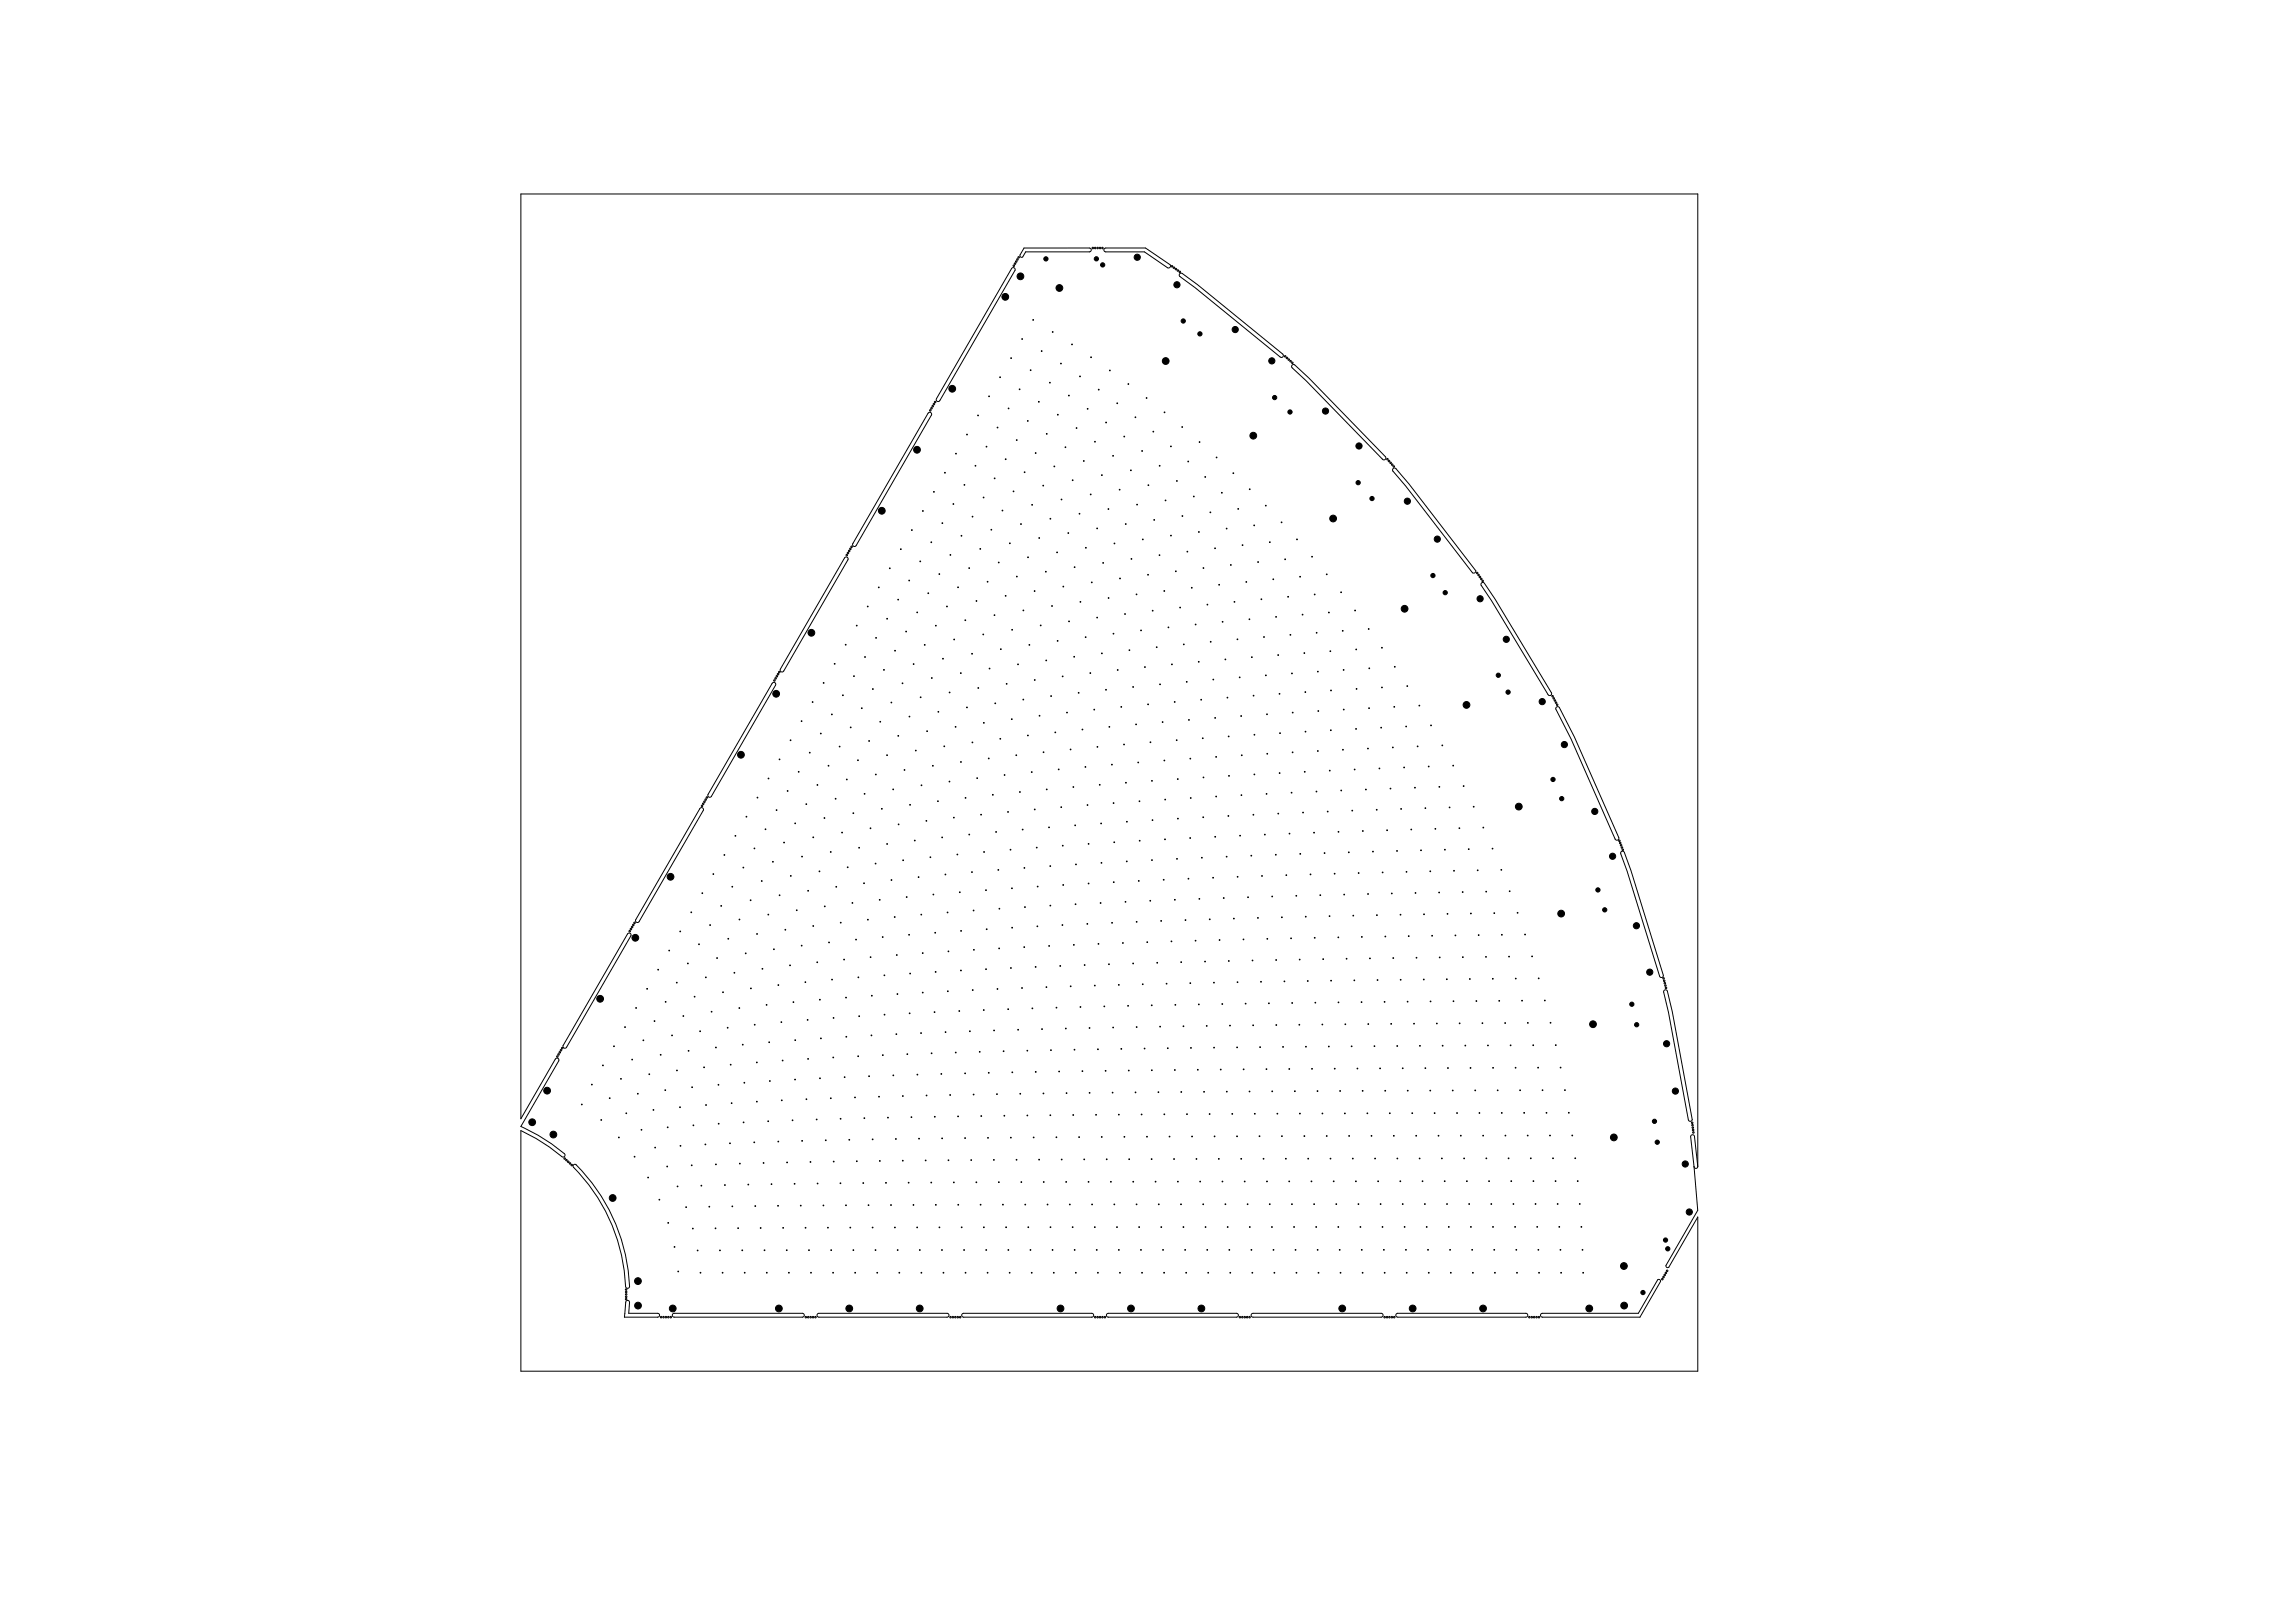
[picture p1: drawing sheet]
<svg xmlns="http://www.w3.org/2000/svg" width="1189mm" height="841mm" viewBox="0 0 1189 841" stroke-linecap="round" stroke-linejoin="round" font-family="sans-serif">
<g fill="none" stroke="#000" stroke-width=".52">
<path d="M524 139h2v1l-39 68h-1l-1-1zM531 129h34l1 1-1 1h-33l-2 2h-1v-1zM572 129h22l12 8 1 1-1 1h-1l-12-8h-20l-1-1zM611 142h2l8 6 44 35v2h-1l-45-36-7-6zM670 189h1l7 7 40 41v1h-1l-40-41-7-6zM481 214h1l1 1-39 68h-2v-1zM722 243h1l7 8 35 45v1h-2l-34-45-7-8zM438 289h1v1l-33 58h-1l-1-1zM768 303v-1h1l6 8 29 49v1h-2l-29-49-5-8M400 354h2v1l-33 58h-2v-1zM807 366l1 1 8 15 23 52-1 1h-1l-23-52-8-16zM363 419h1l1 1-34 58h-1v-1z"/>
<path d="M840 441h1l1 1 3 9 17 54-1 1h-1l-17-54-3-10zM325 484h2v1l-33 58h-2v-1zM877 580l-1 1-1-1-10-55-3-11 1-1 1 1 3 10 10 56M297 604l1-1a93 93 0 0 1 28 64l-1 1-1-1a95 95 0 0 0-27-62zM878 604l2 23-17 29 1 1h1l15-26v80h-610v-125a95 95 0 0 1 21 13h2v-1a94 94 0 0 0-23-14l20-35-1-1-1 1-18 31v-479h610v503M878 604l-2-15 1-1 1 1 2 15M880 604l-1 1-1-1M325 674h1v1v6h15h1v1l-1 1h-17zM349 681h67l1 1-1 1h-67v-1zM424 681h67l1 1-1 1h-67v-1zM499 681h67l1 1-1 1h-67v-1zM574 681h67l1 1-1 1h-67v-1z"/>
<path d="M649 681h67l1 1-1 1h-67v-1zM724 681h67l1 1-1 1h-67v-1zM799 681h50l10-18h1l1 1-11 19h-51v-1z"/>
<circle cx="525" cy="138" r=".4"/>
<circle cx="526" cy="137" r=".4"/>
<circle cx="527" cy="136" r=".4"/>
<circle cx="527" cy="134" r=".4"/>
<circle cx="528" cy="133" r=".4"/>
<circle cx="566" cy="129" r=".4"/>
<circle cx="568" cy="129" r=".4"/>
<circle cx="569" cy="129" r=".4"/>
<circle cx="570" cy="129" r=".4"/>
<circle cx="571" cy="129" r=".4"/>
<circle cx="607" cy="138" r=".4"/>
<circle cx="608" cy="139" r=".4"/>
<circle cx="609" cy="139" r=".4"/>
<circle cx="610" cy="140" r=".4"/>
<circle cx="612" cy="141" r=".4"/>
<circle cx="666" cy="185" r=".4"/>
<circle cx="667" cy="185" r=".4"/>
<circle cx="668" cy="186" r=".4"/>
<circle cx="669" cy="187" r=".4"/>
<circle cx="670" cy="188" r=".4"/>
<circle cx="482" cy="213" r=".4"/>
<circle cx="483" cy="212" r=".4"/>
<circle cx="483" cy="210" r=".4"/>
<circle cx="484" cy="209" r=".4"/>
<circle cx="485" cy="208" r=".4"/>
<circle cx="719" cy="238" r=".4"/>
<circle cx="720" cy="239" r=".4"/>
<circle cx="721" cy="240" r=".4"/>
<circle cx="722" cy="241" r=".4"/>
<circle cx="722" cy="242" r=".4"/>
<circle cx="439" cy="288" r=".4"/>
<circle cx="440" cy="287" r=".4"/>
<circle cx="440" cy="285" r=".4"/>
<circle cx="441" cy="284" r=".4"/>
<circle cx="441" cy="283" r=".4"/>
<circle cx="766" cy="297" r=".4"/>
<circle cx="766" cy="298" r=".4"/>
<circle cx="767" cy="299" r=".4"/>
<circle cx="768" cy="300" r=".4"/>
<circle cx="768" cy="301" r=".4"/>
<circle cx="401" cy="353" r=".4"/>
<circle cx="402" cy="352" r=".4"/>
<circle cx="403" cy="350" r=".4"/>
<circle cx="403" cy="349" r=".4"/>
<circle cx="404" cy="348" r=".4"/>
<circle cx="805" cy="361" r=".4"/>
<circle cx="805" cy="362" r=".4"/>
<circle cx="806" cy="363" r=".4"/>
<circle cx="806" cy="364" r=".4"/>
<circle cx="807" cy="365" r=".4"/>
<circle cx="364" cy="418" r=".4"/>
<circle cx="365" cy="416" r=".4"/>
<circle cx="365" cy="415" r=".4"/>
<circle cx="366" cy="414" r=".4"/>
<circle cx="366" cy="413" r=".4"/>
<circle cx="839" cy="436" r=".4"/>
<circle cx="840" cy="437" r=".4"/>
<circle cx="840" cy="438" r=".4"/>
<circle cx="841" cy="439" r=".4"/>
<circle cx="841" cy="440" r=".4"/>
<circle cx="328" cy="479" r=".4"/>
<circle cx="329" cy="478" r=".4"/>
<circle cx="326" cy="483" r=".4"/>
<circle cx="327" cy="481" r=".4"/>
<circle cx="328" cy="480" r=".4"/>
<circle cx="862" cy="507" r=".4"/>
<circle cx="863" cy="508" r=".4"/>
<circle cx="863" cy="509" r=".4"/>
<circle cx="863" cy="511" r=".4"/>
<circle cx="863" cy="512" r=".4"/>
<circle cx="289" cy="547" r=".4"/>
<circle cx="289" cy="546" r=".4"/>
<circle cx="290" cy="545" r=".4"/>
<circle cx="291" cy="544" r=".4"/>
<circle cx="291" cy="543" r=".4"/>
<circle cx="877" cy="582" r=".4"/>
<circle cx="877" cy="583" r=".4"/>
<circle cx="877" cy="584" r=".4"/>
<circle cx="878" cy="586" r=".4"/>
<circle cx="878" cy="587" r=".4"/>
<circle cx="293" cy="600" r=".4"/>
<circle cx="294" cy="601" r=".4"/>
<circle cx="295" cy="602" r=".4"/>
<circle cx="295" cy="603" r=".4"/>
<circle cx="296" cy="604" r=".4"/>
<circle cx="863" cy="660" r=".4"/>
<circle cx="864" cy="658" r=".4"/>
<circle cx="325" cy="673" r=".4"/>
<circle cx="325" cy="668" r=".4"/>
<circle cx="325" cy="672" r=".4"/>
<circle cx="325" cy="669" r=".4"/>
<circle cx="325" cy="671" r=".4"/>
<circle cx="862" cy="663" r=".4"/>
<circle cx="862" cy="662" r=".4"/>
<circle cx="863" cy="661" r=".4"/>
<circle cx="343" cy="683" r=".4"/>
<circle cx="344" cy="683" r=".4"/>
<circle cx="345" cy="683" r=".4"/>
<circle cx="346" cy="683" r=".4"/>
<circle cx="348" cy="683" r=".4"/>
<circle cx="418" cy="683" r=".4"/>
<circle cx="419" cy="683" r=".4"/>
<circle cx="420" cy="683" r=".4"/>
<circle cx="421" cy="683" r=".4"/>
<circle cx="423" cy="683" r=".4"/>
<circle cx="493" cy="683" r=".4"/>
<circle cx="494" cy="683" r=".4"/>
<circle cx="495" cy="683" r=".4"/>
<circle cx="496" cy="683" r=".4"/>
<circle cx="498" cy="683" r=".4"/>
<circle cx="568" cy="683" r=".4"/>
<circle cx="569" cy="683" r=".4"/>
<circle cx="570" cy="683" r=".4"/>
<circle cx="571" cy="683" r=".4"/>
<circle cx="573" cy="683" r=".4"/>
<circle cx="643" cy="683" r=".4"/>
<circle cx="644" cy="683" r=".4"/>
<circle cx="645" cy="683" r=".4"/>
<circle cx="646" cy="683" r=".4"/>
<circle cx="648" cy="683" r=".4"/>
<circle cx="718" cy="683" r=".4"/>
<circle cx="719" cy="683" r=".4"/>
<circle cx="720" cy="683" r=".4"/>
<circle cx="721" cy="683" r=".4"/>
<circle cx="723" cy="683" r=".4"/>
<circle cx="793" cy="683" r=".4"/>
<circle cx="794" cy="683" r=".4"/>
<circle cx="795" cy="683" r=".4"/>
<circle cx="796" cy="683" r=".4"/>
<circle cx="798" cy="683" r=".4"/>
</g>
<g fill="#000" stroke="#000" stroke-width=".52">
<circle cx="542" cy="134" r="1.1"/>
<circle cx="568" cy="134" r="1.1"/>
<circle cx="572" cy="137" r="1.1"/>
<circle cx="589" cy="133" r="1.6"/>
<circle cx="521" cy="154" r="1.7"/>
<circle cx="529" cy="143" r="1.8"/>
<circle cx="549" cy="149" r="1.7"/>
<circle cx="610" cy="148" r="1.6"/>
<circle cx="530" cy="176" r=".2"/>
<circle cx="535" cy="166" r=".2"/>
<circle cx="546" cy="172" r=".2"/>
<circle cx="556" cy="178" r=".2"/>
<circle cx="613" cy="166" r="1.1"/>
<circle cx="622" cy="173" r="1.1"/>
<circle cx="640" cy="171" r="1.6"/>
<circle cx="518" cy="195" r=".2"/>
<circle cx="524" cy="186" r=".2"/>
<circle cx="534" cy="192" r=".2"/>
<circle cx="540" cy="182" r=".2"/>
<circle cx="544" cy="198" r=".2"/>
<circle cx="550" cy="188" r=".2"/>
<circle cx="560" cy="195" r=".2"/>
<circle cx="566" cy="185" r=".2"/>
<circle cx="575" cy="192" r=".2"/>
<circle cx="585" cy="199" r=".2"/>
<circle cx="604" cy="187" r="1.8"/>
<circle cx="659" cy="187" r="1.6"/>
<circle cx="494" cy="201" r="1.7"/>
<circle cx="507" cy="215" r=".2"/>
<circle cx="513" cy="205" r=".2"/>
<circle cx="523" cy="212" r=".2"/>
<circle cx="528" cy="202" r=".2"/>
<circle cx="533" cy="218" r=".2"/>
<circle cx="538" cy="208" r=".2"/>
<circle cx="548" cy="215" r=".2"/>
<circle cx="554" cy="205" r=".2"/>
<circle cx="564" cy="212" r=".2"/>
<circle cx="569" cy="202" r=".2"/>
<circle cx="573" cy="219" r=".2"/>
<circle cx="579" cy="209" r=".2"/>
<circle cx="588" cy="216" r=".2"/>
<circle cx="594" cy="206" r=".2"/>
<circle cx="604" cy="214" r=".2"/>
<circle cx="661" cy="206" r="1.1"/>
<circle cx="669" cy="213" r="1.1"/>
<circle cx="687" cy="213" r="1.6"/>
<circle cx="475" cy="233" r="1.7"/>
<circle cx="495" cy="235" r=".2"/>
<circle cx="501" cy="225" r=".2"/>
<circle cx="511" cy="231" r=".2"/>
<circle cx="517" cy="222" r=".2"/>
<circle cx="521" cy="238" r=".2"/>
<circle cx="527" cy="228" r=".2"/>
<circle cx="537" cy="235" r=".2"/>
<circle cx="543" cy="225" r=".2"/>
<circle cx="552" cy="232" r=".2"/>
<circle cx="558" cy="222" r=".2"/>
<circle cx="562" cy="239" r=".2"/>
<circle cx="568" cy="229" r=".2"/>
<circle cx="577" cy="236" r=".2"/>
<circle cx="583" cy="226" r=".2"/>
<circle cx="592" cy="234" r=".2"/>
<circle cx="598" cy="224" r=".2"/>
<circle cx="607" cy="231" r=".2"/>
<circle cx="613" cy="221" r=".2"/>
<circle cx="616" cy="239" r=".2"/>
<circle cx="622" cy="229" r=".2"/>
<circle cx="631" cy="237" r=".2"/>
<circle cx="650" cy="226" r="1.7"/>
<circle cx="704" cy="231" r="1.6"/>
<circle cx="484" cy="255" r=".2"/>
<circle cx="490" cy="245" r=".2"/>
<circle cx="500" cy="251" r=".2"/>
<circle cx="506" cy="241" r=".2"/>
<circle cx="510" cy="258" r=".2"/>
<circle cx="516" cy="248" r=".2"/>
<circle cx="525" cy="255" r=".2"/>
<circle cx="531" cy="245" r=".2"/>
<circle cx="541" cy="252" r=".2"/>
<circle cx="546" cy="242" r=".2"/>
<circle cx="550" cy="259" r=".2"/>
<circle cx="556" cy="249" r=".2"/>
<circle cx="565" cy="256" r=".2"/>
<circle cx="571" cy="246" r=".2"/>
<circle cx="580" cy="254" r=".2"/>
<circle cx="586" cy="244" r=".2"/>
<circle cx="595" cy="251" r=".2"/>
<circle cx="601" cy="241" r=".2"/>
<circle cx="604" cy="259" r=".2"/>
<circle cx="610" cy="249" r=".2"/>
<circle cx="619" cy="257" r=".2"/>
<circle cx="625" cy="247" r=".2"/>
<circle cx="633" cy="255" r=".2"/>
<circle cx="639" cy="245" r=".2"/>
<circle cx="648" cy="254" r=".2"/>
<circle cx="704" cy="250" r="1.1"/>
<circle cx="711" cy="258" r="1.1"/>
<circle cx="729" cy="260" r="1.6"/>
<circle cx="457" cy="265" r="1.7"/>
<circle cx="473" cy="275" r=".2"/>
<circle cx="478" cy="265" r=".2"/>
<circle cx="488" cy="271" r=".2"/>
<circle cx="494" cy="261" r=".2"/>
<circle cx="498" cy="278" r=".2"/>
<circle cx="504" cy="268" r=".2"/>
<circle cx="514" cy="274" r=".2"/>
<circle cx="520" cy="265" r=".2"/>
<circle cx="529" cy="272" r=".2"/>
<circle cx="535" cy="262" r=".2"/>
<circle cx="539" cy="279" r=".2"/>
<circle cx="544" cy="269" r=".2"/>
<circle cx="554" cy="276" r=".2"/>
<circle cx="560" cy="266" r=".2"/>
<circle cx="569" cy="274" r=".2"/>
<circle cx="574" cy="264" r=".2"/>
<circle cx="584" cy="272" r=".2"/>
<circle cx="589" cy="261" r=".2"/>
<circle cx="592" cy="280" r=".2"/>
<circle cx="598" cy="269" r=".2"/>
<circle cx="607" cy="278" r=".2"/>
<circle cx="613" cy="267" r=".2"/>
<circle cx="621" cy="276" r=".2"/>
<circle cx="627" cy="265" r=".2"/>
<circle cx="636" cy="274" r=".2"/>
<circle cx="642" cy="264" r=".2"/>
<circle cx="650" cy="272" r=".2"/>
<circle cx="656" cy="262" r=".2"/>
<circle cx="664" cy="271" r=".2"/>
<circle cx="672" cy="279" r=".2"/>
<circle cx="691" cy="269" r="1.8"/>
<circle cx="745" cy="279" r="1.6"/>
<circle cx="461" cy="294" r=".2"/>
<circle cx="467" cy="285" r=".2"/>
<circle cx="477" cy="291" r=".2"/>
<circle cx="483" cy="281" r=".2"/>
<circle cx="487" cy="297" r=".2"/>
<circle cx="493" cy="288" r=".2"/>
<circle cx="502" cy="294" r=".2"/>
<circle cx="508" cy="284" r=".2"/>
<circle cx="518" cy="291" r=".2"/>
<circle cx="523" cy="282" r=".2"/>
<circle cx="527" cy="299" r=".2"/>
<circle cx="533" cy="289" r=".2"/>
<circle cx="542" cy="296" r=".2"/>
<circle cx="548" cy="286" r=".2"/>
<circle cx="557" cy="294" r=".2"/>
<circle cx="563" cy="284" r=".2"/>
<circle cx="572" cy="292" r=".2"/>
<circle cx="578" cy="282" r=".2"/>
<circle cx="581" cy="300" r=".2"/>
<circle cx="586" cy="290" r=".2"/>
<circle cx="595" cy="298" r=".2"/>
<circle cx="601" cy="288" r=".2"/>
<circle cx="609" cy="296" r=".2"/>
<circle cx="615" cy="286" r=".2"/>
<circle cx="624" cy="294" r=".2"/>
<circle cx="630" cy="284" r=".2"/>
<circle cx="638" cy="293" r=".2"/>
<circle cx="644" cy="282" r=".2"/>
<circle cx="652" cy="291" r=".2"/>
<circle cx="658" cy="281" r=".2"/>
<circle cx="666" cy="290" r=".2"/>
<circle cx="674" cy="299" r=".2"/>
<circle cx="680" cy="288" r=".2"/>
<circle cx="688" cy="298" r=".2"/>
<circle cx="743" cy="298" r="1.1"/>
<circle cx="450" cy="314" r=".2"/>
<circle cx="455" cy="304" r=".2"/>
<circle cx="466" cy="311" r=".2"/>
<circle cx="471" cy="301" r=".2"/>
<circle cx="475" cy="317" r=".2"/>
<circle cx="481" cy="307" r=".2"/>
<circle cx="491" cy="314" r=".2"/>
<circle cx="497" cy="304" r=".2"/>
<circle cx="506" cy="311" r=".2"/>
<circle cx="512" cy="301" r=".2"/>
<circle cx="515" cy="319" r=".2"/>
<circle cx="521" cy="309" r=".2"/>
<circle cx="530" cy="316" r=".2"/>
<circle cx="536" cy="306" r=".2"/>
<circle cx="545" cy="314" r=".2"/>
<circle cx="551" cy="304" r=".2"/>
<circle cx="560" cy="312" r=".2"/>
<circle cx="566" cy="302" r=".2"/>
<circle cx="575" cy="310" r=".2"/>
<circle cx="583" cy="318" r=".2"/>
<circle cx="589" cy="308" r=".2"/>
<circle cx="597" cy="316" r=".2"/>
<circle cx="603" cy="306" r=".2"/>
<circle cx="612" cy="315" r=".2"/>
<circle cx="618" cy="305" r=".2"/>
<circle cx="626" cy="313" r=".2"/>
<circle cx="632" cy="303" r=".2"/>
<circle cx="640" cy="312" r=".2"/>
<circle cx="646" cy="302" r=".2"/>
<circle cx="654" cy="311" r=".2"/>
<circle cx="660" cy="300" r=".2"/>
<circle cx="661" cy="320" r=".2"/>
<circle cx="668" cy="309" r=".2"/>
<circle cx="675" cy="318" r=".2"/>
<circle cx="681" cy="308" r=".2"/>
<circle cx="689" cy="317" r=".2"/>
<circle cx="695" cy="307" r=".2"/>
<circle cx="702" cy="316" r=".2"/>
<circle cx="728" cy="315" r="1.7"/>
<circle cx="749" cy="307" r="1.1"/>
<circle cx="767" cy="310" r="1.6"/>
<circle cx="421" cy="328" r="1.8"/>
<circle cx="438" cy="334" r=".2"/>
<circle cx="444" cy="324" r=".2"/>
<circle cx="454" cy="331" r=".2"/>
<circle cx="460" cy="321" r=".2"/>
<circle cx="464" cy="337" r=".2"/>
<circle cx="470" cy="327" r=".2"/>
<circle cx="479" cy="334" r=".2"/>
<circle cx="485" cy="324" r=".2"/>
<circle cx="495" cy="331" r=".2"/>
<circle cx="500" cy="321" r=".2"/>
<circle cx="504" cy="339" r=".2"/>
<circle cx="510" cy="329" r=".2"/>
<circle cx="519" cy="336" r=".2"/>
<circle cx="525" cy="326" r=".2"/>
<circle cx="534" cy="334" r=".2"/>
<circle cx="539" cy="324" r=".2"/>
<circle cx="548" cy="332" r=".2"/>
<circle cx="554" cy="322" r=".2"/>
<circle cx="563" cy="330" r=".2"/>
<circle cx="569" cy="320" r=".2"/>
<circle cx="571" cy="339" r=".2"/>
<circle cx="577" cy="328" r=".2"/>
<circle cx="585" cy="337" r=".2"/>
<circle cx="591" cy="327" r=".2"/>
<circle cx="600" cy="335" r=".2"/>
<circle cx="606" cy="325" r=".2"/>
<circle cx="614" cy="334" r=".2"/>
<circle cx="620" cy="324" r=".2"/>
<circle cx="628" cy="333" r=".2"/>
<circle cx="634" cy="322" r=".2"/>
<circle cx="641" cy="331" r=".2"/>
<circle cx="648" cy="321" r=".2"/>
<circle cx="655" cy="330" r=".2"/>
<circle cx="662" cy="339" r=".2"/>
<circle cx="669" cy="329" r=".2"/>
<circle cx="676" cy="338" r=".2"/>
<circle cx="682" cy="328" r=".2"/>
<circle cx="690" cy="337" r=".2"/>
<circle cx="696" cy="327" r=".2"/>
<circle cx="703" cy="337" r=".2"/>
<circle cx="709" cy="326" r=".2"/>
<circle cx="716" cy="336" r=".2"/>
<circle cx="781" cy="331" r="1.6"/>
<circle cx="402" cy="359" r="1.8"/>
<circle cx="427" cy="354" r=".2"/>
<circle cx="433" cy="344" r=".2"/>
<circle cx="443" cy="350" r=".2"/>
<circle cx="448" cy="340" r=".2"/>
<circle cx="452" cy="357" r=".2"/>
<circle cx="458" cy="347" r=".2"/>
<circle cx="468" cy="354" r=".2"/>
<circle cx="474" cy="344" r=".2"/>
<circle cx="483" cy="351" r=".2"/>
<circle cx="489" cy="341" r=".2"/>
<circle cx="492" cy="359" r=".2"/>
<circle cx="498" cy="349" r=".2"/>
<circle cx="507" cy="356" r=".2"/>
<circle cx="513" cy="346" r=".2"/>
<circle cx="522" cy="354" r=".2"/>
<circle cx="528" cy="344" r=".2"/>
<circle cx="536" cy="352" r=".2"/>
<circle cx="542" cy="342" r=".2"/>
<circle cx="551" cy="350" r=".2"/>
<circle cx="557" cy="340" r=".2"/>
<circle cx="559" cy="359" r=".2"/>
<circle cx="565" cy="349" r=".2"/>
<circle cx="573" cy="357" r=".2"/>
<circle cx="579" cy="347" r=".2"/>
<circle cx="587" cy="356" r=".2"/>
<circle cx="593" cy="346" r=".2"/>
<circle cx="601" cy="355" r=".2"/>
<circle cx="607" cy="344" r=".2"/>
<circle cx="615" cy="353" r=".2"/>
<circle cx="621" cy="343" r=".2"/>
<circle cx="629" cy="352" r=".2"/>
<circle cx="635" cy="342" r=".2"/>
<circle cx="643" cy="351" r=".2"/>
<circle cx="649" cy="341" r=".2"/>
<circle cx="656" cy="350" r=".2"/>
<circle cx="663" cy="360" r=".2"/>
<circle cx="670" cy="349" r=".2"/>
<circle cx="677" cy="359" r=".2"/>
<circle cx="683" cy="348" r=".2"/>
<circle cx="690" cy="358" r=".2"/>
<circle cx="696" cy="347" r=".2"/>
<circle cx="703" cy="357" r=".2"/>
<circle cx="710" cy="346" r=".2"/>
<circle cx="716" cy="356" r=".2"/>
<circle cx="723" cy="346" r=".2"/>
<circle cx="729" cy="356" r=".2"/>
<circle cx="777" cy="350" r="1.1"/>
<circle cx="782" cy="359" r="1.1"/>
<circle cx="415" cy="374" r=".2"/>
<circle cx="421" cy="364" r=".2"/>
<circle cx="431" cy="370" r=".2"/>
<circle cx="437" cy="360" r=".2"/>
<circle cx="441" cy="377" r=".2"/>
<circle cx="447" cy="367" r=".2"/>
<circle cx="456" cy="374" r=".2"/>
<circle cx="462" cy="364" r=".2"/>
<circle cx="471" cy="371" r=".2"/>
<circle cx="477" cy="361" r=".2"/>
<circle cx="481" cy="379" r=".2"/>
<circle cx="486" cy="369" r=".2"/>
<circle cx="495" cy="377" r=".2"/>
<circle cx="501" cy="367" r=".2"/>
<circle cx="510" cy="375" r=".2"/>
<circle cx="516" cy="364" r=".2"/>
<circle cx="524" cy="373" r=".2"/>
<circle cx="530" cy="362" r=".2"/>
<circle cx="539" cy="371" r=".2"/>
<circle cx="545" cy="361" r=".2"/>
<circle cx="547" cy="380" r=".2"/>
<circle cx="553" cy="369" r=".2"/>
<circle cx="561" cy="378" r=".2"/>
<circle cx="567" cy="368" r=".2"/>
<circle cx="575" cy="377" r=".2"/>
<circle cx="581" cy="366" r=".2"/>
<circle cx="589" cy="375" r=".2"/>
<circle cx="595" cy="365" r=".2"/>
<circle cx="603" cy="374" r=".2"/>
<circle cx="609" cy="364" r=".2"/>
<circle cx="616" cy="373" r=".2"/>
<circle cx="623" cy="363" r=".2"/>
<circle cx="630" cy="372" r=".2"/>
<circle cx="636" cy="361" r=".2"/>
<circle cx="643" cy="371" r=".2"/>
<circle cx="650" cy="360" r=".2"/>
<circle cx="657" cy="370" r=".2"/>
<circle cx="663" cy="380" r=".2"/>
<circle cx="670" cy="369" r=".2"/>
<circle cx="677" cy="379" r=".2"/>
<circle cx="683" cy="368" r=".2"/>
<circle cx="690" cy="378" r=".2"/>
<circle cx="696" cy="368" r=".2"/>
<circle cx="703" cy="378" r=".2"/>
<circle cx="710" cy="367" r=".2"/>
<circle cx="716" cy="377" r=".2"/>
<circle cx="723" cy="366" r=".2"/>
<circle cx="729" cy="376" r=".2"/>
<circle cx="736" cy="366" r=".2"/>
<circle cx="742" cy="376" r=".2"/>
<circle cx="760" cy="365" r="1.7"/>
<circle cx="799" cy="364" r="1.6"/>
<circle cx="384" cy="391" r="1.8"/>
<circle cx="404" cy="393" r=".2"/>
<circle cx="410" cy="384" r=".2"/>
<circle cx="414" cy="400" r=".2"/>
<circle cx="420" cy="390" r=".2"/>
<circle cx="425" cy="380" r=".2"/>
<circle cx="429" cy="397" r=".2"/>
<circle cx="435" cy="387" r=".2"/>
<circle cx="445" cy="394" r=".2"/>
<circle cx="450" cy="384" r=".2"/>
<circle cx="460" cy="391" r=".2"/>
<circle cx="466" cy="381" r=".2"/>
<circle cx="469" cy="399" r=".2"/>
<circle cx="475" cy="389" r=".2"/>
<circle cx="484" cy="397" r=".2"/>
<circle cx="489" cy="387" r=".2"/>
<circle cx="498" cy="395" r=".2"/>
<circle cx="504" cy="385" r=".2"/>
<circle cx="512" cy="393" r=".2"/>
<circle cx="518" cy="383" r=".2"/>
<circle cx="527" cy="391" r=".2"/>
<circle cx="533" cy="381" r=".2"/>
<circle cx="541" cy="390" r=".2"/>
<circle cx="549" cy="399" r=".2"/>
<circle cx="555" cy="388" r=".2"/>
<circle cx="563" cy="397" r=".2"/>
<circle cx="569" cy="387" r=".2"/>
<circle cx="576" cy="396" r=".2"/>
<circle cx="583" cy="386" r=".2"/>
<circle cx="590" cy="395" r=".2"/>
<circle cx="596" cy="385" r=".2"/>
<circle cx="603" cy="394" r=".2"/>
<circle cx="610" cy="384" r=".2"/>
<circle cx="617" cy="393" r=".2"/>
<circle cx="623" cy="383" r=".2"/>
<circle cx="630" cy="392" r=".2"/>
<circle cx="637" cy="382" r=".2"/>
<circle cx="644" cy="391" r=".2"/>
<circle cx="650" cy="381" r=".2"/>
<circle cx="657" cy="391" r=".2"/>
<circle cx="670" cy="390" r=".2"/>
<circle cx="676" cy="400" r=".2"/>
<circle cx="683" cy="389" r=".2"/>
<circle cx="689" cy="399" r=".2"/>
<circle cx="696" cy="388" r=".2"/>
<circle cx="702" cy="399" r=".2"/>
<circle cx="709" cy="388" r=".2"/>
<circle cx="715" cy="398" r=".2"/>
<circle cx="722" cy="387" r=".2"/>
<circle cx="728" cy="398" r=".2"/>
<circle cx="735" cy="387" r=".2"/>
<circle cx="741" cy="397" r=".2"/>
<circle cx="748" cy="386" r=".2"/>
<circle cx="753" cy="397" r=".2"/>
<circle cx="811" cy="386" r="1.6"/>
<circle cx="393" cy="413" r=".2"/>
<circle cx="398" cy="403" r=".2"/>
<circle cx="403" cy="420" r=".2"/>
<circle cx="408" cy="410" r=".2"/>
<circle cx="418" cy="417" r=".2"/>
<circle cx="424" cy="407" r=".2"/>
<circle cx="433" cy="414" r=".2"/>
<circle cx="439" cy="404" r=".2"/>
<circle cx="448" cy="411" r=".2"/>
<circle cx="454" cy="401" r=".2"/>
<circle cx="457" cy="419" r=".2"/>
<circle cx="463" cy="409" r=".2"/>
<circle cx="472" cy="417" r=".2"/>
<circle cx="478" cy="407" r=".2"/>
<circle cx="486" cy="415" r=".2"/>
<circle cx="492" cy="405" r=".2"/>
<circle cx="500" cy="413" r=".2"/>
<circle cx="506" cy="403" r=".2"/>
<circle cx="515" cy="412" r=".2"/>
<circle cx="521" cy="402" r=".2"/>
<circle cx="529" cy="410" r=".2"/>
<circle cx="535" cy="400" r=".2"/>
<circle cx="536" cy="419" r=".2"/>
<circle cx="543" cy="409" r=".2"/>
<circle cx="550" cy="418" r=".2"/>
<circle cx="556" cy="408" r=".2"/>
<circle cx="564" cy="417" r=".2"/>
<circle cx="570" cy="407" r=".2"/>
<circle cx="577" cy="416" r=".2"/>
<circle cx="584" cy="406" r=".2"/>
<circle cx="591" cy="415" r=".2"/>
<circle cx="597" cy="405" r=".2"/>
<circle cx="604" cy="414" r=".2"/>
<circle cx="610" cy="404" r=".2"/>
<circle cx="617" cy="414" r=".2"/>
<circle cx="624" cy="403" r=".2"/>
<circle cx="630" cy="413" r=".2"/>
<circle cx="637" cy="402" r=".2"/>
<circle cx="643" cy="412" r=".2"/>
<circle cx="650" cy="401" r=".2"/>
<circle cx="656" cy="411" r=".2"/>
<circle cx="663" cy="401" r=".2"/>
<circle cx="669" cy="411" r=".2"/>
<circle cx="682" cy="410" r=".2"/>
<circle cx="695" cy="410" r=".2"/>
<circle cx="708" cy="409" r=".2"/>
<circle cx="714" cy="420" r=".2"/>
<circle cx="721" cy="409" r=".2"/>
<circle cx="726" cy="419" r=".2"/>
<circle cx="733" cy="408" r=".2"/>
<circle cx="739" cy="419" r=".2"/>
<circle cx="746" cy="408" r=".2"/>
<circle cx="751" cy="418" r=".2"/>
<circle cx="759" cy="407" r=".2"/>
<circle cx="764" cy="418" r=".2"/>
<circle cx="787" cy="418" r="1.7"/>
<circle cx="805" cy="404" r="1.1"/>
<circle cx="809" cy="414" r="1.1"/>
<circle cx="381" cy="433" r=".2"/>
<circle cx="387" cy="423" r=".2"/>
<circle cx="391" cy="440" r=".2"/>
<circle cx="397" cy="430" r=".2"/>
<circle cx="406" cy="437" r=".2"/>
<circle cx="412" cy="427" r=".2"/>
<circle cx="422" cy="434" r=".2"/>
<circle cx="427" cy="424" r=".2"/>
<circle cx="436" cy="431" r=".2"/>
<circle cx="442" cy="421" r=".2"/>
<circle cx="445" cy="439" r=".2"/>
<circle cx="451" cy="429" r=".2"/>
<circle cx="460" cy="437" r=".2"/>
<circle cx="466" cy="427" r=".2"/>
<circle cx="474" cy="436" r=".2"/>
<circle cx="480" cy="425" r=".2"/>
<circle cx="488" cy="434" r=".2"/>
<circle cx="494" cy="424" r=".2"/>
<circle cx="502" cy="432" r=".2"/>
<circle cx="509" cy="422" r=".2"/>
<circle cx="516" cy="431" r=".2"/>
<circle cx="522" cy="421" r=".2"/>
<circle cx="530" cy="430" r=".2"/>
<circle cx="537" cy="439" r=".2"/>
<circle cx="544" cy="429" r=".2"/>
<circle cx="551" cy="438" r=".2"/>
<circle cx="557" cy="428" r=".2"/>
<circle cx="564" cy="437" r=".2"/>
<circle cx="571" cy="427" r=".2"/>
<circle cx="578" cy="436" r=".2"/>
<circle cx="584" cy="426" r=".2"/>
<circle cx="591" cy="436" r=".2"/>
<circle cx="597" cy="425" r=".2"/>
<circle cx="604" cy="435" r=".2"/>
<circle cx="611" cy="424" r=".2"/>
<circle cx="617" cy="434" r=".2"/>
<circle cx="624" cy="423" r=".2"/>
<circle cx="630" cy="434" r=".2"/>
<circle cx="637" cy="423" r=".2"/>
<circle cx="643" cy="433" r=".2"/>
<circle cx="650" cy="422" r=".2"/>
<circle cx="656" cy="432" r=".2"/>
<circle cx="663" cy="422" r=".2"/>
<circle cx="668" cy="432" r=".2"/>
<circle cx="675" cy="421" r=".2"/>
<circle cx="681" cy="431" r=".2"/>
<circle cx="688" cy="421" r=".2"/>
<circle cx="694" cy="431" r=".2"/>
<circle cx="701" cy="420" r=".2"/>
<circle cx="706" cy="431" r=".2"/>
<circle cx="719" cy="430" r=".2"/>
<circle cx="731" cy="430" r=".2"/>
<circle cx="744" cy="429" r=".2"/>
<circle cx="756" cy="429" r=".2"/>
<circle cx="769" cy="429" r=".2"/>
<circle cx="774" cy="440" r=".2"/>
<circle cx="827" cy="420" r="1.6"/>
<circle cx="348" cy="454" r="1.7"/>
<circle cx="370" cy="453" r=".2"/>
<circle cx="375" cy="443" r=".2"/>
<circle cx="380" cy="459" r=".2"/>
<circle cx="385" cy="450" r=".2"/>
<circle cx="395" cy="457" r=".2"/>
<circle cx="401" cy="447" r=".2"/>
<circle cx="410" cy="454" r=".2"/>
<circle cx="416" cy="444" r=".2"/>
<circle cx="425" cy="452" r=".2"/>
<circle cx="431" cy="441" r=".2"/>
<circle cx="433" cy="460" r=".2"/>
<circle cx="439" cy="449" r=".2"/>
<circle cx="448" cy="458" r=".2"/>
<circle cx="454" cy="447" r=".2"/>
<circle cx="462" cy="456" r=".2"/>
<circle cx="468" cy="446" r=".2"/>
<circle cx="476" cy="454" r=".2"/>
<circle cx="482" cy="444" r=".2"/>
<circle cx="490" cy="453" r=".2"/>
<circle cx="496" cy="443" r=".2"/>
<circle cx="504" cy="452" r=".2"/>
<circle cx="510" cy="441" r=".2"/>
<circle cx="517" cy="451" r=".2"/>
<circle cx="524" cy="440" r=".2"/>
<circle cx="531" cy="450" r=".2"/>
<circle cx="538" cy="459" r=".2"/>
<circle cx="544" cy="449" r=".2"/>
<circle cx="551" cy="459" r=".2"/>
<circle cx="558" cy="448" r=".2"/>
<circle cx="564" cy="458" r=".2"/>
<circle cx="571" cy="447" r=".2"/>
<circle cx="577" cy="457" r=".2"/>
<circle cx="584" cy="446" r=".2"/>
<circle cx="590" cy="456" r=".2"/>
<circle cx="597" cy="446" r=".2"/>
<circle cx="603" cy="456" r=".2"/>
<circle cx="610" cy="445" r=".2"/>
<circle cx="616" cy="455" r=".2"/>
<circle cx="623" cy="444" r=".2"/>
<circle cx="629" cy="455" r=".2"/>
<circle cx="636" cy="444" r=".2"/>
<circle cx="641" cy="454" r=".2"/>
<circle cx="649" cy="443" r=".2"/>
<circle cx="654" cy="454" r=".2"/>
<circle cx="661" cy="443" r=".2"/>
<circle cx="667" cy="453" r=".2"/>
<circle cx="674" cy="442" r=".2"/>
<circle cx="679" cy="453" r=".2"/>
<circle cx="687" cy="442" r=".2"/>
<circle cx="692" cy="453" r=".2"/>
<circle cx="699" cy="442" r=".2"/>
<circle cx="704" cy="452" r=".2"/>
<circle cx="712" cy="441" r=".2"/>
<circle cx="717" cy="452" r=".2"/>
<circle cx="724" cy="441" r=".2"/>
<circle cx="729" cy="452" r=".2"/>
<circle cx="737" cy="441" r=".2"/>
<circle cx="741" cy="451" r=".2"/>
<circle cx="749" cy="440" r=".2"/>
<circle cx="754" cy="451" r=".2"/>
<circle cx="761" cy="440" r=".2"/>
<circle cx="766" cy="451" r=".2"/>
<circle cx="778" cy="451" r=".2"/>
<circle cx="836" cy="444" r="1.6"/>
<circle cx="358" cy="473" r=".2"/>
<circle cx="364" cy="463" r=".2"/>
<circle cx="368" cy="479" r=".2"/>
<circle cx="374" cy="469" r=".2"/>
<circle cx="383" cy="476" r=".2"/>
<circle cx="389" cy="466" r=".2"/>
<circle cx="398" cy="474" r=".2"/>
<circle cx="404" cy="464" r=".2"/>
<circle cx="413" cy="472" r=".2"/>
<circle cx="419" cy="462" r=".2"/>
<circle cx="422" cy="480" r=".2"/>
<circle cx="427" cy="470" r=".2"/>
<circle cx="436" cy="478" r=".2"/>
<circle cx="442" cy="468" r=".2"/>
<circle cx="450" cy="477" r=".2"/>
<circle cx="456" cy="466" r=".2"/>
<circle cx="464" cy="475" r=".2"/>
<circle cx="470" cy="465" r=".2"/>
<circle cx="478" cy="474" r=".2"/>
<circle cx="484" cy="464" r=".2"/>
<circle cx="491" cy="473" r=".2"/>
<circle cx="497" cy="462" r=".2"/>
<circle cx="505" cy="472" r=".2"/>
<circle cx="511" cy="461" r=".2"/>
<circle cx="518" cy="471" r=".2"/>
<circle cx="524" cy="460" r=".2"/>
<circle cx="531" cy="470" r=".2"/>
<circle cx="538" cy="480" r=".2"/>
<circle cx="544" cy="469" r=".2"/>
<circle cx="551" cy="479" r=".2"/>
<circle cx="557" cy="469" r=".2"/>
<circle cx="564" cy="479" r=".2"/>
<circle cx="570" cy="468" r=".2"/>
<circle cx="576" cy="478" r=".2"/>
<circle cx="583" cy="467" r=".2"/>
<circle cx="589" cy="478" r=".2"/>
<circle cx="596" cy="467" r=".2"/>
<circle cx="602" cy="477" r=".2"/>
<circle cx="609" cy="466" r=".2"/>
<circle cx="614" cy="477" r=".2"/>
<circle cx="622" cy="466" r=".2"/>
<circle cx="627" cy="476" r=".2"/>
<circle cx="634" cy="465" r=".2"/>
<circle cx="640" cy="476" r=".2"/>
<circle cx="647" cy="465" r=".2"/>
<circle cx="652" cy="476" r=".2"/>
<circle cx="659" cy="465" r=".2"/>
<circle cx="664" cy="475" r=".2"/>
<circle cx="672" cy="464" r=".2"/>
<circle cx="677" cy="475" r=".2"/>
<circle cx="684" cy="464" r=".2"/>
<circle cx="689" cy="475" r=".2"/>
<circle cx="697" cy="464" r=".2"/>
<circle cx="701" cy="474" r=".2"/>
<circle cx="709" cy="463" r=".2"/>
<circle cx="714" cy="474" r=".2"/>
<circle cx="721" cy="463" r=".2"/>
<circle cx="726" cy="474" r=".2"/>
<circle cx="734" cy="463" r=".2"/>
<circle cx="738" cy="474" r=".2"/>
<circle cx="746" cy="462" r=".2"/>
<circle cx="750" cy="474" r=".2"/>
<circle cx="758" cy="462" r=".2"/>
<circle cx="762" cy="473" r=".2"/>
<circle cx="770" cy="462" r=".2"/>
<circle cx="774" cy="473" r=".2"/>
<circle cx="782" cy="462" r=".2"/>
<circle cx="787" cy="473" r=".2"/>
<circle cx="809" cy="473" r="1.7"/>
<circle cx="828" cy="461" r="1.1"/>
<circle cx="832" cy="471" r="1.1"/>
<circle cx="848" cy="480" r="1.6"/>
<circle cx="329" cy="486" r="1.7"/>
<circle cx="347" cy="493" r=".2"/>
<circle cx="353" cy="483" r=".2"/>
<circle cx="357" cy="499" r=".2"/>
<circle cx="362" cy="489" r=".2"/>
<circle cx="372" cy="496" r=".2"/>
<circle cx="377" cy="486" r=".2"/>
<circle cx="387" cy="494" r=".2"/>
<circle cx="392" cy="484" r=".2"/>
<circle cx="401" cy="492" r=".2"/>
<circle cx="407" cy="482" r=".2"/>
<circle cx="416" cy="490" r=".2"/>
<circle cx="424" cy="499" r=".2"/>
<circle cx="430" cy="488" r=".2"/>
<circle cx="437" cy="497" r=".2"/>
<circle cx="444" cy="487" r=".2"/>
<circle cx="451" cy="496" r=".2"/>
<circle cx="458" cy="486" r=".2"/>
<circle cx="465" cy="495" r=".2"/>
<circle cx="471" cy="484" r=".2"/>
<circle cx="478" cy="494" r=".2"/>
<circle cx="485" cy="483" r=".2"/>
<circle cx="492" cy="493" r=".2"/>
<circle cx="498" cy="482" r=".2"/>
<circle cx="505" cy="492" r=".2"/>
<circle cx="511" cy="482" r=".2"/>
<circle cx="518" cy="491" r=".2"/>
<circle cx="525" cy="481" r=".2"/>
<circle cx="531" cy="491" r=".2"/>
<circle cx="544" cy="490" r=".2"/>
<circle cx="557" cy="490" r=".2"/>
<circle cx="569" cy="489" r=".2"/>
<circle cx="575" cy="500" r=".2"/>
<circle cx="582" cy="489" r=".2"/>
<circle cx="587" cy="499" r=".2"/>
<circle cx="595" cy="488" r=".2"/>
<circle cx="600" cy="499" r=".2"/>
<circle cx="607" cy="488" r=".2"/>
<circle cx="612" cy="499" r=".2"/>
<circle cx="620" cy="487" r=".2"/>
<circle cx="625" cy="498" r=".2"/>
<circle cx="632" cy="487" r=".2"/>
<circle cx="637" cy="498" r=".2"/>
<circle cx="645" cy="487" r=".2"/>
<circle cx="649" cy="498" r=".2"/>
<circle cx="657" cy="486" r=".2"/>
<circle cx="661" cy="497" r=".2"/>
<circle cx="669" cy="486" r=".2"/>
<circle cx="674" cy="497" r=".2"/>
<circle cx="681" cy="486" r=".2"/>
<circle cx="686" cy="497" r=".2"/>
<circle cx="694" cy="486" r=".2"/>
<circle cx="698" cy="497" r=".2"/>
<circle cx="706" cy="485" r=".2"/>
<circle cx="710" cy="497" r=".2"/>
<circle cx="718" cy="485" r=".2"/>
<circle cx="722" cy="496" r=".2"/>
<circle cx="730" cy="485" r=".2"/>
<circle cx="734" cy="496" r=".2"/>
<circle cx="742" cy="485" r=".2"/>
<circle cx="746" cy="496" r=".2"/>
<circle cx="754" cy="485" r=".2"/>
<circle cx="758" cy="496" r=".2"/>
<circle cx="766" cy="485" r=".2"/>
<circle cx="770" cy="496" r=".2"/>
<circle cx="778" cy="484" r=".2"/>
<circle cx="782" cy="496" r=".2"/>
<circle cx="790" cy="484" r=".2"/>
<circle cx="794" cy="496" r=".2"/>
<circle cx="311" cy="518" r="1.7"/>
<circle cx="335" cy="512" r=".2"/>
<circle cx="341" cy="502" r=".2"/>
<circle cx="345" cy="519" r=".2"/>
<circle cx="351" cy="509" r=".2"/>
<circle cx="360" cy="516" r=".2"/>
<circle cx="366" cy="506" r=".2"/>
<circle cx="375" cy="514" r=".2"/>
<circle cx="381" cy="504" r=".2"/>
<circle cx="389" cy="512" r=".2"/>
<circle cx="395" cy="502" r=".2"/>
<circle cx="403" cy="510" r=".2"/>
<circle cx="409" cy="500" r=".2"/>
<circle cx="411" cy="519" r=".2"/>
<circle cx="417" cy="509" r=".2"/>
<circle cx="425" cy="518" r=".2"/>
<circle cx="431" cy="508" r=".2"/>
<circle cx="438" cy="517" r=".2"/>
<circle cx="445" cy="506" r=".2"/>
<circle cx="452" cy="516" r=".2"/>
<circle cx="458" cy="505" r=".2"/>
<circle cx="465" cy="515" r=".2"/>
<circle cx="472" cy="504" r=".2"/>
<circle cx="478" cy="514" r=".2"/>
<circle cx="485" cy="504" r=".2"/>
<circle cx="491" cy="514" r=".2"/>
<circle cx="498" cy="503" r=".2"/>
<circle cx="504" cy="513" r=".2"/>
<circle cx="511" cy="502" r=".2"/>
<circle cx="517" cy="512" r=".2"/>
<circle cx="524" cy="502" r=".2"/>
<circle cx="530" cy="512" r=".2"/>
<circle cx="537" cy="501" r=".2"/>
<circle cx="542" cy="511" r=".2"/>
<circle cx="550" cy="501" r=".2"/>
<circle cx="555" cy="511" r=".2"/>
<circle cx="562" cy="500" r=".2"/>
<circle cx="567" cy="511" r=".2"/>
<circle cx="580" cy="510" r=".2"/>
<circle cx="592" cy="510" r=".2"/>
<circle cx="605" cy="510" r=".2"/>
<circle cx="617" cy="509" r=".2"/>
<circle cx="629" cy="509" r=".2"/>
<circle cx="641" cy="509" r=".2"/>
<circle cx="654" cy="509" r=".2"/>
<circle cx="658" cy="520" r=".2"/>
<circle cx="666" cy="509" r=".2"/>
<circle cx="670" cy="520" r=".2"/>
<circle cx="678" cy="508" r=".2"/>
<circle cx="682" cy="520" r=".2"/>
<circle cx="690" cy="508" r=".2"/>
<circle cx="694" cy="519" r=".2"/>
<circle cx="702" cy="508" r=".2"/>
<circle cx="706" cy="519" r=".2"/>
<circle cx="714" cy="508" r=".2"/>
<circle cx="718" cy="519" r=".2"/>
<circle cx="726" cy="508" r=".2"/>
<circle cx="730" cy="519" r=".2"/>
<circle cx="738" cy="508" r=".2"/>
<circle cx="741" cy="519" r=".2"/>
<circle cx="750" cy="507" r=".2"/>
<circle cx="753" cy="519" r=".2"/>
<circle cx="762" cy="507" r=".2"/>
<circle cx="765" cy="519" r=".2"/>
<circle cx="774" cy="507" r=".2"/>
<circle cx="777" cy="519" r=".2"/>
<circle cx="786" cy="507" r=".2"/>
<circle cx="789" cy="519" r=".2"/>
<circle cx="798" cy="507" r=".2"/>
<circle cx="801" cy="518" r=".2"/>
<circle cx="855" cy="504" r="1.6"/>
<circle cx="324" cy="532" r=".2"/>
<circle cx="330" cy="522" r=".2"/>
<circle cx="333" cy="539" r=".2"/>
<circle cx="339" cy="529" r=".2"/>
<circle cx="348" cy="537" r=".2"/>
<circle cx="354" cy="526" r=".2"/>
<circle cx="363" cy="534" r=".2"/>
<circle cx="369" cy="524" r=".2"/>
<circle cx="377" cy="533" r=".2"/>
<circle cx="383" cy="522" r=".2"/>
<circle cx="391" cy="531" r=".2"/>
<circle cx="397" cy="521" r=".2"/>
<circle cx="405" cy="530" r=".2"/>
<circle cx="412" cy="539" r=".2"/>
<circle cx="419" cy="528" r=".2"/>
<circle cx="425" cy="538" r=".2"/>
<circle cx="432" cy="527" r=".2"/>
<circle cx="439" cy="537" r=".2"/>
<circle cx="445" cy="527" r=".2"/>
<circle cx="452" cy="537" r=".2"/>
<circle cx="458" cy="526" r=".2"/>
<circle cx="465" cy="536" r=".2"/>
<circle cx="471" cy="525" r=".2"/>
<circle cx="477" cy="535" r=".2"/>
<circle cx="484" cy="524" r=".2"/>
<circle cx="490" cy="535" r=".2"/>
<circle cx="497" cy="524" r=".2"/>
<circle cx="503" cy="534" r=".2"/>
<circle cx="510" cy="523" r=".2"/>
<circle cx="515" cy="534" r=".2"/>
<circle cx="523" cy="523" r=".2"/>
<circle cx="528" cy="534" r=".2"/>
<circle cx="535" cy="523" r=".2"/>
<circle cx="540" cy="533" r=".2"/>
<circle cx="548" cy="522" r=".2"/>
<circle cx="552" cy="533" r=".2"/>
<circle cx="560" cy="522" r=".2"/>
<circle cx="565" cy="533" r=".2"/>
<circle cx="572" cy="521" r=".2"/>
<circle cx="577" cy="532" r=".2"/>
<circle cx="585" cy="521" r=".2"/>
<circle cx="589" cy="532" r=".2"/>
<circle cx="597" cy="521" r=".2"/>
<circle cx="601" cy="532" r=".2"/>
<circle cx="609" cy="521" r=".2"/>
<circle cx="613" cy="532" r=".2"/>
<circle cx="621" cy="520" r=".2"/>
<circle cx="625" cy="532" r=".2"/>
<circle cx="634" cy="520" r=".2"/>
<circle cx="638" cy="531" r=".2"/>
<circle cx="646" cy="520" r=".2"/>
<circle cx="650" cy="531" r=".2"/>
<circle cx="662" cy="531" r=".2"/>
<circle cx="673" cy="531" r=".2"/>
<circle cx="685" cy="531" r=".2"/>
<circle cx="697" cy="531" r=".2"/>
<circle cx="709" cy="531" r=".2"/>
<circle cx="721" cy="531" r=".2"/>
<circle cx="733" cy="530" r=".2"/>
<circle cx="745" cy="530" r=".2"/>
<circle cx="757" cy="530" r=".2"/>
<circle cx="768" cy="530" r=".2"/>
<circle cx="780" cy="530" r=".2"/>
<circle cx="792" cy="530" r=".2"/>
<circle cx="804" cy="530" r=".2"/>
<circle cx="826" cy="531" r="1.7"/>
<circle cx="846" cy="520" r="1.1"/>
<circle cx="848" cy="531" r="1.1"/>
<circle cx="313" cy="552" r=".2"/>
<circle cx="318" cy="542" r=".2"/>
<circle cx="322" cy="559" r=".2"/>
<circle cx="328" cy="549" r=".2"/>
<circle cx="337" cy="557" r=".2"/>
<circle cx="342" cy="547" r=".2"/>
<circle cx="351" cy="555" r=".2"/>
<circle cx="357" cy="545" r=".2"/>
<circle cx="365" cy="553" r=".2"/>
<circle cx="371" cy="543" r=".2"/>
<circle cx="379" cy="552" r=".2"/>
<circle cx="385" cy="541" r=".2"/>
<circle cx="392" cy="551" r=".2"/>
<circle cx="399" cy="540" r=".2"/>
<circle cx="406" cy="550" r=".2"/>
<circle cx="412" cy="559" r=".2"/>
<circle cx="419" cy="549" r=".2"/>
<circle cx="425" cy="559" r=".2"/>
<circle cx="432" cy="548" r=".2"/>
<circle cx="438" cy="558" r=".2"/>
<circle cx="445" cy="547" r=".2"/>
<circle cx="450" cy="558" r=".2"/>
<circle cx="458" cy="547" r=".2"/>
<circle cx="463" cy="557" r=".2"/>
<circle cx="470" cy="546" r=".2"/>
<circle cx="475" cy="557" r=".2"/>
<circle cx="483" cy="546" r=".2"/>
<circle cx="488" cy="556" r=".2"/>
<circle cx="495" cy="545" r=".2"/>
<circle cx="500" cy="556" r=".2"/>
<circle cx="508" cy="545" r=".2"/>
<circle cx="512" cy="556" r=".2"/>
<circle cx="520" cy="545" r=".2"/>
<circle cx="525" cy="556" r=".2"/>
<circle cx="532" cy="544" r=".2"/>
<circle cx="537" cy="555" r=".2"/>
<circle cx="545" cy="544" r=".2"/>
<circle cx="549" cy="555" r=".2"/>
<circle cx="557" cy="544" r=".2"/>
<circle cx="561" cy="555" r=".2"/>
<circle cx="569" cy="544" r=".2"/>
<circle cx="573" cy="555" r=".2"/>
<circle cx="581" cy="544" r=".2"/>
<circle cx="585" cy="555" r=".2"/>
<circle cx="593" cy="543" r=".2"/>
<circle cx="597" cy="555" r=".2"/>
<circle cx="605" cy="543" r=".2"/>
<circle cx="609" cy="554" r=".2"/>
<circle cx="617" cy="543" r=".2"/>
<circle cx="621" cy="554" r=".2"/>
<circle cx="629" cy="543" r=".2"/>
<circle cx="633" cy="554" r=".2"/>
<circle cx="641" cy="543" r=".2"/>
<circle cx="645" cy="554" r=".2"/>
<circle cx="653" cy="543" r=".2"/>
<circle cx="656" cy="554" r=".2"/>
<circle cx="665" cy="542" r=".2"/>
<circle cx="668" cy="554" r=".2"/>
<circle cx="677" cy="542" r=".2"/>
<circle cx="680" cy="554" r=".2"/>
<circle cx="689" cy="542" r=".2"/>
<circle cx="692" cy="554" r=".2"/>
<circle cx="701" cy="542" r=".2"/>
<circle cx="704" cy="554" r=".2"/>
<circle cx="712" cy="542" r=".2"/>
<circle cx="715" cy="554" r=".2"/>
<circle cx="724" cy="542" r=".2"/>
<circle cx="727" cy="554" r=".2"/>
<circle cx="736" cy="542" r=".2"/>
<circle cx="739" cy="553" r=".2"/>
<circle cx="748" cy="542" r=".2"/>
<circle cx="750" cy="553" r=".2"/>
<circle cx="759" cy="542" r=".2"/>
<circle cx="762" cy="553" r=".2"/>
<circle cx="771" cy="542" r=".2"/>
<circle cx="774" cy="553" r=".2"/>
<circle cx="783" cy="542" r=".2"/>
<circle cx="786" cy="553" r=".2"/>
<circle cx="795" cy="542" r=".2"/>
<circle cx="797" cy="553" r=".2"/>
<circle cx="806" cy="542" r=".2"/>
<circle cx="809" cy="553" r=".2"/>
<circle cx="864" cy="541" r="1.6"/>
<circle cx="284" cy="565" r="1.7"/>
<circle cx="302" cy="572" r=".2"/>
<circle cx="307" cy="562" r=".2"/>
<circle cx="316" cy="569" r=".2"/>
<circle cx="325" cy="577" r=".2"/>
<circle cx="331" cy="567" r=".2"/>
<circle cx="339" cy="575" r=".2"/>
<circle cx="345" cy="565" r=".2"/>
<circle cx="352" cy="574" r=".2"/>
<circle cx="359" cy="563" r=".2"/>
<circle cx="366" cy="573" r=".2"/>
<circle cx="372" cy="562" r=".2"/>
<circle cx="379" cy="572" r=".2"/>
<circle cx="386" cy="561" r=".2"/>
<circle cx="392" cy="571" r=".2"/>
<circle cx="399" cy="560" r=".2"/>
<circle cx="405" cy="570" r=".2"/>
<circle cx="418" cy="570" r=".2"/>
<circle cx="431" cy="569" r=".2"/>
<circle cx="436" cy="580" r=".2"/>
<circle cx="443" cy="569" r=".2"/>
<circle cx="448" cy="579" r=".2"/>
<circle cx="456" cy="568" r=".2"/>
<circle cx="460" cy="579" r=".2"/>
<circle cx="468" cy="568" r=".2"/>
<circle cx="472" cy="579" r=".2"/>
<circle cx="480" cy="568" r=".2"/>
<circle cx="485" cy="579" r=".2"/>
<circle cx="492" cy="567" r=".2"/>
<circle cx="497" cy="578" r=".2"/>
<circle cx="505" cy="567" r=".2"/>
<circle cx="509" cy="578" r=".2"/>
<circle cx="517" cy="567" r=".2"/>
<circle cx="521" cy="578" r=".2"/>
<circle cx="529" cy="567" r=".2"/>
<circle cx="532" cy="578" r=".2"/>
<circle cx="541" cy="567" r=".2"/>
<circle cx="544" cy="578" r=".2"/>
<circle cx="553" cy="566" r=".2"/>
<circle cx="556" cy="578" r=".2"/>
<circle cx="565" cy="566" r=".2"/>
<circle cx="568" cy="578" r=".2"/>
<circle cx="577" cy="566" r=".2"/>
<circle cx="580" cy="578" r=".2"/>
<circle cx="589" cy="566" r=".2"/>
<circle cx="592" cy="577" r=".2"/>
<circle cx="600" cy="566" r=".2"/>
<circle cx="603" cy="577" r=".2"/>
<circle cx="612" cy="566" r=".2"/>
<circle cx="615" cy="577" r=".2"/>
<circle cx="624" cy="566" r=".2"/>
<circle cx="627" cy="577" r=".2"/>
<circle cx="636" cy="566" r=".2"/>
<circle cx="639" cy="577" r=".2"/>
<circle cx="648" cy="566" r=".2"/>
<circle cx="650" cy="577" r=".2"/>
<circle cx="659" cy="566" r=".2"/>
<circle cx="662" cy="577" r=".2"/>
<circle cx="671" cy="565" r=".2"/>
<circle cx="674" cy="577" r=".2"/>
<circle cx="683" cy="565" r=".2"/>
<circle cx="685" cy="577" r=".2"/>
<circle cx="695" cy="565" r=".2"/>
<circle cx="697" cy="577" r=".2"/>
<circle cx="706" cy="565" r=".2"/>
<circle cx="709" cy="577" r=".2"/>
<circle cx="718" cy="565" r=".2"/>
<circle cx="720" cy="577" r=".2"/>
<circle cx="730" cy="565" r=".2"/>
<circle cx="732" cy="577" r=".2"/>
<circle cx="741" cy="565" r=".2"/>
<circle cx="744" cy="577" r=".2"/>
<circle cx="753" cy="565" r=".2"/>
<circle cx="755" cy="577" r=".2"/>
<circle cx="765" cy="565" r=".2"/>
<circle cx="767" cy="577" r=".2"/>
<circle cx="776" cy="565" r=".2"/>
<circle cx="778" cy="577" r=".2"/>
<circle cx="788" cy="565" r=".2"/>
<circle cx="790" cy="577" r=".2"/>
<circle cx="800" cy="565" r=".2"/>
<circle cx="802" cy="577" r=".2"/>
<circle cx="811" cy="565" r=".2"/>
<circle cx="813" cy="577" r=".2"/>
<circle cx="868" cy="565" r="1.6"/>
<circle cx="276" cy="582" r="1.8"/>
<circle cx="287" cy="588" r="1.7"/>
<circle cx="312" cy="580" r=".2"/>
<circle cx="321" cy="589" r=".2"/>
<circle cx="329" cy="599" r=".2"/>
<circle cx="332" cy="585" r=".2"/>
<circle cx="340" cy="595" r=".2"/>
<circle cx="346" cy="584" r=".2"/>
<circle cx="353" cy="594" r=".2"/>
<circle cx="359" cy="583" r=".2"/>
<circle cx="366" cy="593" r=".2"/>
<circle cx="372" cy="582" r=".2"/>
<circle cx="378" cy="592" r=".2"/>
<circle cx="385" cy="582" r=".2"/>
<circle cx="391" cy="592" r=".2"/>
<circle cx="398" cy="581" r=".2"/>
<circle cx="403" cy="592" r=".2"/>
<circle cx="411" cy="581" r=".2"/>
<circle cx="416" cy="591" r=".2"/>
<circle cx="423" cy="580" r=".2"/>
<circle cx="428" cy="591" r=".2"/>
<circle cx="440" cy="591" r=".2"/>
<circle cx="452" cy="590" r=".2"/>
<circle cx="464" cy="590" r=".2"/>
<circle cx="476" cy="590" r=".2"/>
<circle cx="488" cy="590" r=".2"/>
<circle cx="500" cy="590" r=".2"/>
<circle cx="512" cy="590" r=".2"/>
<circle cx="524" cy="589" r=".2"/>
<circle cx="536" cy="589" r=".2"/>
<circle cx="548" cy="589" r=".2"/>
<circle cx="559" cy="589" r=".2"/>
<circle cx="571" cy="589" r=".2"/>
<circle cx="583" cy="589" r=".2"/>
<circle cx="594" cy="589" r=".2"/>
<circle cx="606" cy="589" r=".2"/>
<circle cx="618" cy="589" r=".2"/>
<circle cx="630" cy="589" r=".2"/>
<circle cx="641" cy="589" r=".2"/>
<circle cx="653" cy="589" r=".2"/>
<circle cx="664" cy="589" r=".2"/>
<circle cx="676" cy="589" r=".2"/>
<circle cx="688" cy="589" r=".2"/>
<circle cx="699" cy="589" r=".2"/>
<circle cx="711" cy="589" r=".2"/>
<circle cx="722" cy="589" r=".2"/>
<circle cx="734" cy="589" r=".2"/>
<circle cx="746" cy="589" r=".2"/>
<circle cx="757" cy="588" r=".2"/>
<circle cx="769" cy="588" r=".2"/>
<circle cx="780" cy="588" r=".2"/>
<circle cx="792" cy="588" r=".2"/>
<circle cx="803" cy="588" r=".2"/>
<circle cx="815" cy="588" r=".2"/>
<circle cx="836" cy="589" r="1.7"/>
<circle cx="858" cy="581" r="1.1"/>
<circle cx="859" cy="592" r="1.1"/>
<circle cx="336" cy="610" r=".2"/>
<circle cx="346" cy="604" r=".2"/>
<circle cx="351" cy="615" r=".2"/>
<circle cx="359" cy="604" r=".2"/>
<circle cx="364" cy="614" r=".2"/>
<circle cx="371" cy="603" r=".2"/>
<circle cx="376" cy="614" r=".2"/>
<circle cx="383" cy="603" r=".2"/>
<circle cx="388" cy="614" r=".2"/>
<circle cx="396" cy="603" r=".2"/>
<circle cx="400" cy="614" r=".2"/>
<circle cx="408" cy="602" r=".2"/>
<circle cx="412" cy="613" r=".2"/>
<circle cx="420" cy="602" r=".2"/>
<circle cx="424" cy="613" r=".2"/>
<circle cx="432" cy="602" r=".2"/>
<circle cx="436" cy="613" r=".2"/>
<circle cx="444" cy="602" r=".2"/>
<circle cx="447" cy="613" r=".2"/>
<circle cx="456" cy="602" r=".2"/>
<circle cx="459" cy="613" r=".2"/>
<circle cx="468" cy="601" r=".2"/>
<circle cx="471" cy="613" r=".2"/>
<circle cx="480" cy="601" r=".2"/>
<circle cx="483" cy="613" r=".2"/>
<circle cx="492" cy="601" r=".2"/>
<circle cx="494" cy="613" r=".2"/>
<circle cx="503" cy="601" r=".2"/>
<circle cx="506" cy="613" r=".2"/>
<circle cx="515" cy="601" r=".2"/>
<circle cx="518" cy="613" r=".2"/>
<circle cx="527" cy="601" r=".2"/>
<circle cx="529" cy="613" r=".2"/>
<circle cx="539" cy="601" r=".2"/>
<circle cx="541" cy="612" r=".2"/>
<circle cx="550" cy="601" r=".2"/>
<circle cx="553" cy="612" r=".2"/>
<circle cx="562" cy="601" r=".2"/>
<circle cx="564" cy="612" r=".2"/>
<circle cx="574" cy="601" r=".2"/>
<circle cx="576" cy="612" r=".2"/>
<circle cx="585" cy="601" r=".2"/>
<circle cx="587" cy="612" r=".2"/>
<circle cx="597" cy="601" r=".2"/>
<circle cx="599" cy="612" r=".2"/>
<circle cx="609" cy="601" r=".2"/>
<circle cx="611" cy="612" r=".2"/>
<circle cx="620" cy="601" r=".2"/>
<circle cx="622" cy="612" r=".2"/>
<circle cx="632" cy="601" r=".2"/>
<circle cx="634" cy="612" r=".2"/>
<circle cx="643" cy="600" r=".2"/>
<circle cx="645" cy="612" r=".2"/>
<circle cx="655" cy="600" r=".2"/>
<circle cx="657" cy="612" r=".2"/>
<circle cx="666" cy="600" r=".2"/>
<circle cx="668" cy="612" r=".2"/>
<circle cx="678" cy="600" r=".2"/>
<circle cx="680" cy="612" r=".2"/>
<circle cx="690" cy="600" r=".2"/>
<circle cx="691" cy="612" r=".2"/>
<circle cx="701" cy="600" r=".2"/>
<circle cx="703" cy="612" r=".2"/>
<circle cx="713" cy="600" r=".2"/>
<circle cx="714" cy="612" r=".2"/>
<circle cx="724" cy="600" r=".2"/>
<circle cx="726" cy="612" r=".2"/>
<circle cx="736" cy="600" r=".2"/>
<circle cx="737" cy="612" r=".2"/>
<circle cx="747" cy="600" r=".2"/>
<circle cx="749" cy="612" r=".2"/>
<circle cx="759" cy="600" r=".2"/>
<circle cx="760" cy="612" r=".2"/>
<circle cx="770" cy="600" r=".2"/>
<circle cx="772" cy="612" r=".2"/>
<circle cx="782" cy="600" r=".2"/>
<circle cx="783" cy="612" r=".2"/>
<circle cx="793" cy="600" r=".2"/>
<circle cx="795" cy="612" r=".2"/>
<circle cx="805" cy="600" r=".2"/>
<circle cx="806" cy="612" r=".2"/>
<circle cx="816" cy="600" r=".2"/>
<circle cx="818" cy="612" r=".2"/>
<circle cx="873" cy="603" r="1.6"/>
<circle cx="318" cy="621" r="1.7"/>
<circle cx="342" cy="622" r=".2"/>
<circle cx="346" cy="634" r=".2"/>
<circle cx="356" cy="626" r=".2"/>
<circle cx="359" cy="637" r=".2"/>
<circle cx="368" cy="625" r=".2"/>
<circle cx="371" cy="636" r=".2"/>
<circle cx="380" cy="625" r=".2"/>
<circle cx="383" cy="636" r=".2"/>
<circle cx="391" cy="625" r=".2"/>
<circle cx="394" cy="636" r=".2"/>
<circle cx="403" cy="625" r=".2"/>
<circle cx="406" cy="636" r=".2"/>
<circle cx="415" cy="625" r=".2"/>
<circle cx="418" cy="636" r=".2"/>
<circle cx="427" cy="625" r=".2"/>
<circle cx="429" cy="636" r=".2"/>
<circle cx="438" cy="625" r=".2"/>
<circle cx="441" cy="636" r=".2"/>
<circle cx="450" cy="624" r=".2"/>
<circle cx="452" cy="636" r=".2"/>
<circle cx="462" cy="624" r=".2"/>
<circle cx="464" cy="636" r=".2"/>
<circle cx="473" cy="624" r=".2"/>
<circle cx="475" cy="636" r=".2"/>
<circle cx="485" cy="624" r=".2"/>
<circle cx="487" cy="636" r=".2"/>
<circle cx="497" cy="624" r=".2"/>
<circle cx="498" cy="636" r=".2"/>
<circle cx="508" cy="624" r=".2"/>
<circle cx="510" cy="636" r=".2"/>
<circle cx="520" cy="624" r=".2"/>
<circle cx="521" cy="636" r=".2"/>
<circle cx="531" cy="624" r=".2"/>
<circle cx="533" cy="636" r=".2"/>
<circle cx="543" cy="624" r=".2"/>
<circle cx="544" cy="636" r=".2"/>
<circle cx="554" cy="624" r=".2"/>
<circle cx="556" cy="636" r=".2"/>
<circle cx="566" cy="624" r=".2"/>
<circle cx="567" cy="636" r=".2"/>
<circle cx="578" cy="624" r=".2"/>
<circle cx="579" cy="636" r=".2"/>
<circle cx="589" cy="624" r=".2"/>
<circle cx="590" cy="636" r=".2"/>
<circle cx="601" cy="624" r=".2"/>
<circle cx="602" cy="636" r=".2"/>
<circle cx="612" cy="624" r=".2"/>
<circle cx="613" cy="636" r=".2"/>
<circle cx="624" cy="624" r=".2"/>
<circle cx="625" cy="636" r=".2"/>
<circle cx="635" cy="624" r=".2"/>
<circle cx="636" cy="636" r=".2"/>
<circle cx="647" cy="624" r=".2"/>
<circle cx="648" cy="636" r=".2"/>
<circle cx="658" cy="624" r=".2"/>
<circle cx="659" cy="636" r=".2"/>
<circle cx="670" cy="624" r=".2"/>
<circle cx="671" cy="636" r=".2"/>
<circle cx="681" cy="624" r=".2"/>
<circle cx="682" cy="636" r=".2"/>
<circle cx="693" cy="624" r=".2"/>
<circle cx="694" cy="636" r=".2"/>
<circle cx="704" cy="624" r=".2"/>
<circle cx="705" cy="636" r=".2"/>
<circle cx="716" cy="624" r=".2"/>
<circle cx="717" cy="636" r=".2"/>
<circle cx="727" cy="624" r=".2"/>
<circle cx="728" cy="636" r=".2"/>
<circle cx="739" cy="624" r=".2"/>
<circle cx="739" cy="636" r=".2"/>
<circle cx="750" cy="624" r=".2"/>
<circle cx="751" cy="636" r=".2"/>
<circle cx="761" cy="624" r=".2"/>
<circle cx="762" cy="636" r=".2"/>
<circle cx="773" cy="624" r=".2"/>
<circle cx="774" cy="636" r=".2"/>
<circle cx="784" cy="624" r=".2"/>
<circle cx="785" cy="636" r=".2"/>
<circle cx="796" cy="624" r=".2"/>
<circle cx="797" cy="636" r=".2"/>
<circle cx="807" cy="624" r=".2"/>
<circle cx="808" cy="636" r=".2"/>
<circle cx="819" cy="624" r=".2"/>
<circle cx="820" cy="636" r=".2"/>
<circle cx="876" cy="628" r="1.6"/>
<circle cx="350" cy="646" r=".2"/>
<circle cx="352" cy="659" r=".2"/>
<circle cx="362" cy="648" r=".2"/>
<circle cx="363" cy="659" r=".2"/>
<circle cx="373" cy="648" r=".2"/>
<circle cx="375" cy="659" r=".2"/>
<circle cx="385" cy="648" r=".2"/>
<circle cx="386" cy="659" r=".2"/>
<circle cx="396" cy="648" r=".2"/>
<circle cx="397" cy="659" r=".2"/>
<circle cx="408" cy="648" r=".2"/>
<circle cx="409" cy="659" r=".2"/>
<circle cx="419" cy="648" r=".2"/>
<circle cx="420" cy="659" r=".2"/>
<circle cx="431" cy="648" r=".2"/>
<circle cx="432" cy="660" r=".2"/>
<circle cx="442" cy="648" r=".2"/>
<circle cx="443" cy="660" r=".2"/>
<circle cx="454" cy="648" r=".2"/>
<circle cx="455" cy="660" r=".2"/>
<circle cx="465" cy="648" r=".2"/>
<circle cx="466" cy="660" r=".2"/>
<circle cx="477" cy="648" r=".2"/>
<circle cx="478" cy="660" r=".2"/>
<circle cx="488" cy="648" r=".2"/>
<circle cx="489" cy="660" r=".2"/>
<circle cx="500" cy="648" r=".2"/>
<circle cx="500" cy="660" r=".2"/>
<circle cx="511" cy="648" r=".2"/>
<circle cx="512" cy="660" r=".2"/>
<circle cx="523" cy="648" r=".2"/>
<circle cx="523" cy="660" r=".2"/>
<circle cx="534" cy="648" r=".2"/>
<circle cx="535" cy="660" r=".2"/>
<circle cx="546" cy="648" r=".2"/>
<circle cx="546" cy="660" r=".2"/>
<circle cx="557" cy="648" r=".2"/>
<circle cx="558" cy="660" r=".2"/>
<circle cx="568" cy="648" r=".2"/>
<circle cx="569" cy="660" r=".2"/>
<circle cx="580" cy="648" r=".2"/>
<circle cx="580" cy="660" r=".2"/>
<circle cx="591" cy="648" r=".2"/>
<circle cx="592" cy="660" r=".2"/>
<circle cx="603" cy="648" r=".2"/>
<circle cx="603" cy="660" r=".2"/>
<circle cx="614" cy="648" r=".2"/>
<circle cx="615" cy="660" r=".2"/>
<circle cx="626" cy="648" r=".2"/>
<circle cx="626" cy="660" r=".2"/>
<circle cx="637" cy="648" r=".2"/>
<circle cx="638" cy="660" r=".2"/>
<circle cx="649" cy="648" r=".2"/>
<circle cx="649" cy="660" r=".2"/>
<circle cx="660" cy="648" r=".2"/>
<circle cx="661" cy="660" r=".2"/>
<circle cx="671" cy="648" r=".2"/>
<circle cx="672" cy="660" r=".2"/>
<circle cx="683" cy="648" r=".2"/>
<circle cx="683" cy="660" r=".2"/>
<circle cx="694" cy="648" r=".2"/>
<circle cx="695" cy="660" r=".2"/>
<circle cx="706" cy="648" r=".2"/>
<circle cx="706" cy="660" r=".2"/>
<circle cx="717" cy="648" r=".2"/>
<circle cx="718" cy="660" r=".2"/>
<circle cx="729" cy="648" r=".2"/>
<circle cx="729" cy="660" r=".2"/>
<circle cx="740" cy="648" r=".2"/>
<circle cx="741" cy="660" r=".2"/>
<circle cx="752" cy="648" r=".2"/>
<circle cx="752" cy="660" r=".2"/>
<circle cx="763" cy="648" r=".2"/>
<circle cx="763" cy="660" r=".2"/>
<circle cx="774" cy="648" r=".2"/>
<circle cx="775" cy="660" r=".2"/>
<circle cx="786" cy="648" r=".2"/>
<circle cx="786" cy="660" r=".2"/>
<circle cx="797" cy="648" r=".2"/>
<circle cx="798" cy="660" r=".2"/>
<circle cx="809" cy="648" r=".2"/>
<circle cx="809" cy="660" r=".2"/>
<circle cx="820" cy="648" r=".2"/>
<circle cx="821" cy="660" r=".2"/>
<circle cx="842" cy="656" r="1.7"/>
<circle cx="863" cy="643" r="1.1"/>
<circle cx="864" cy="647" r="1.1"/>
<circle cx="331" cy="664" r="1.7"/>
<circle cx="331" cy="677" r="1.7"/>
<circle cx="349" cy="678" r="1.7"/>
<circle cx="404" cy="678" r="1.7"/>
<circle cx="440" cy="678" r="1.7"/>
<circle cx="477" cy="678" r="1.7"/>
<circle cx="550" cy="678" r="1.7"/>
<circle cx="586" cy="678" r="1.8"/>
<circle cx="623" cy="678" r="1.7"/>
<circle cx="696" cy="678" r="1.7"/>
<circle cx="732" cy="678" r="1.7"/>
<circle cx="769" cy="678" r="1.7"/>
<circle cx="824" cy="678" r="1.7"/>
<circle cx="842" cy="677" r="1.7"/>
<circle cx="852" cy="670" r="1.1"/>
</g>
</svg>
